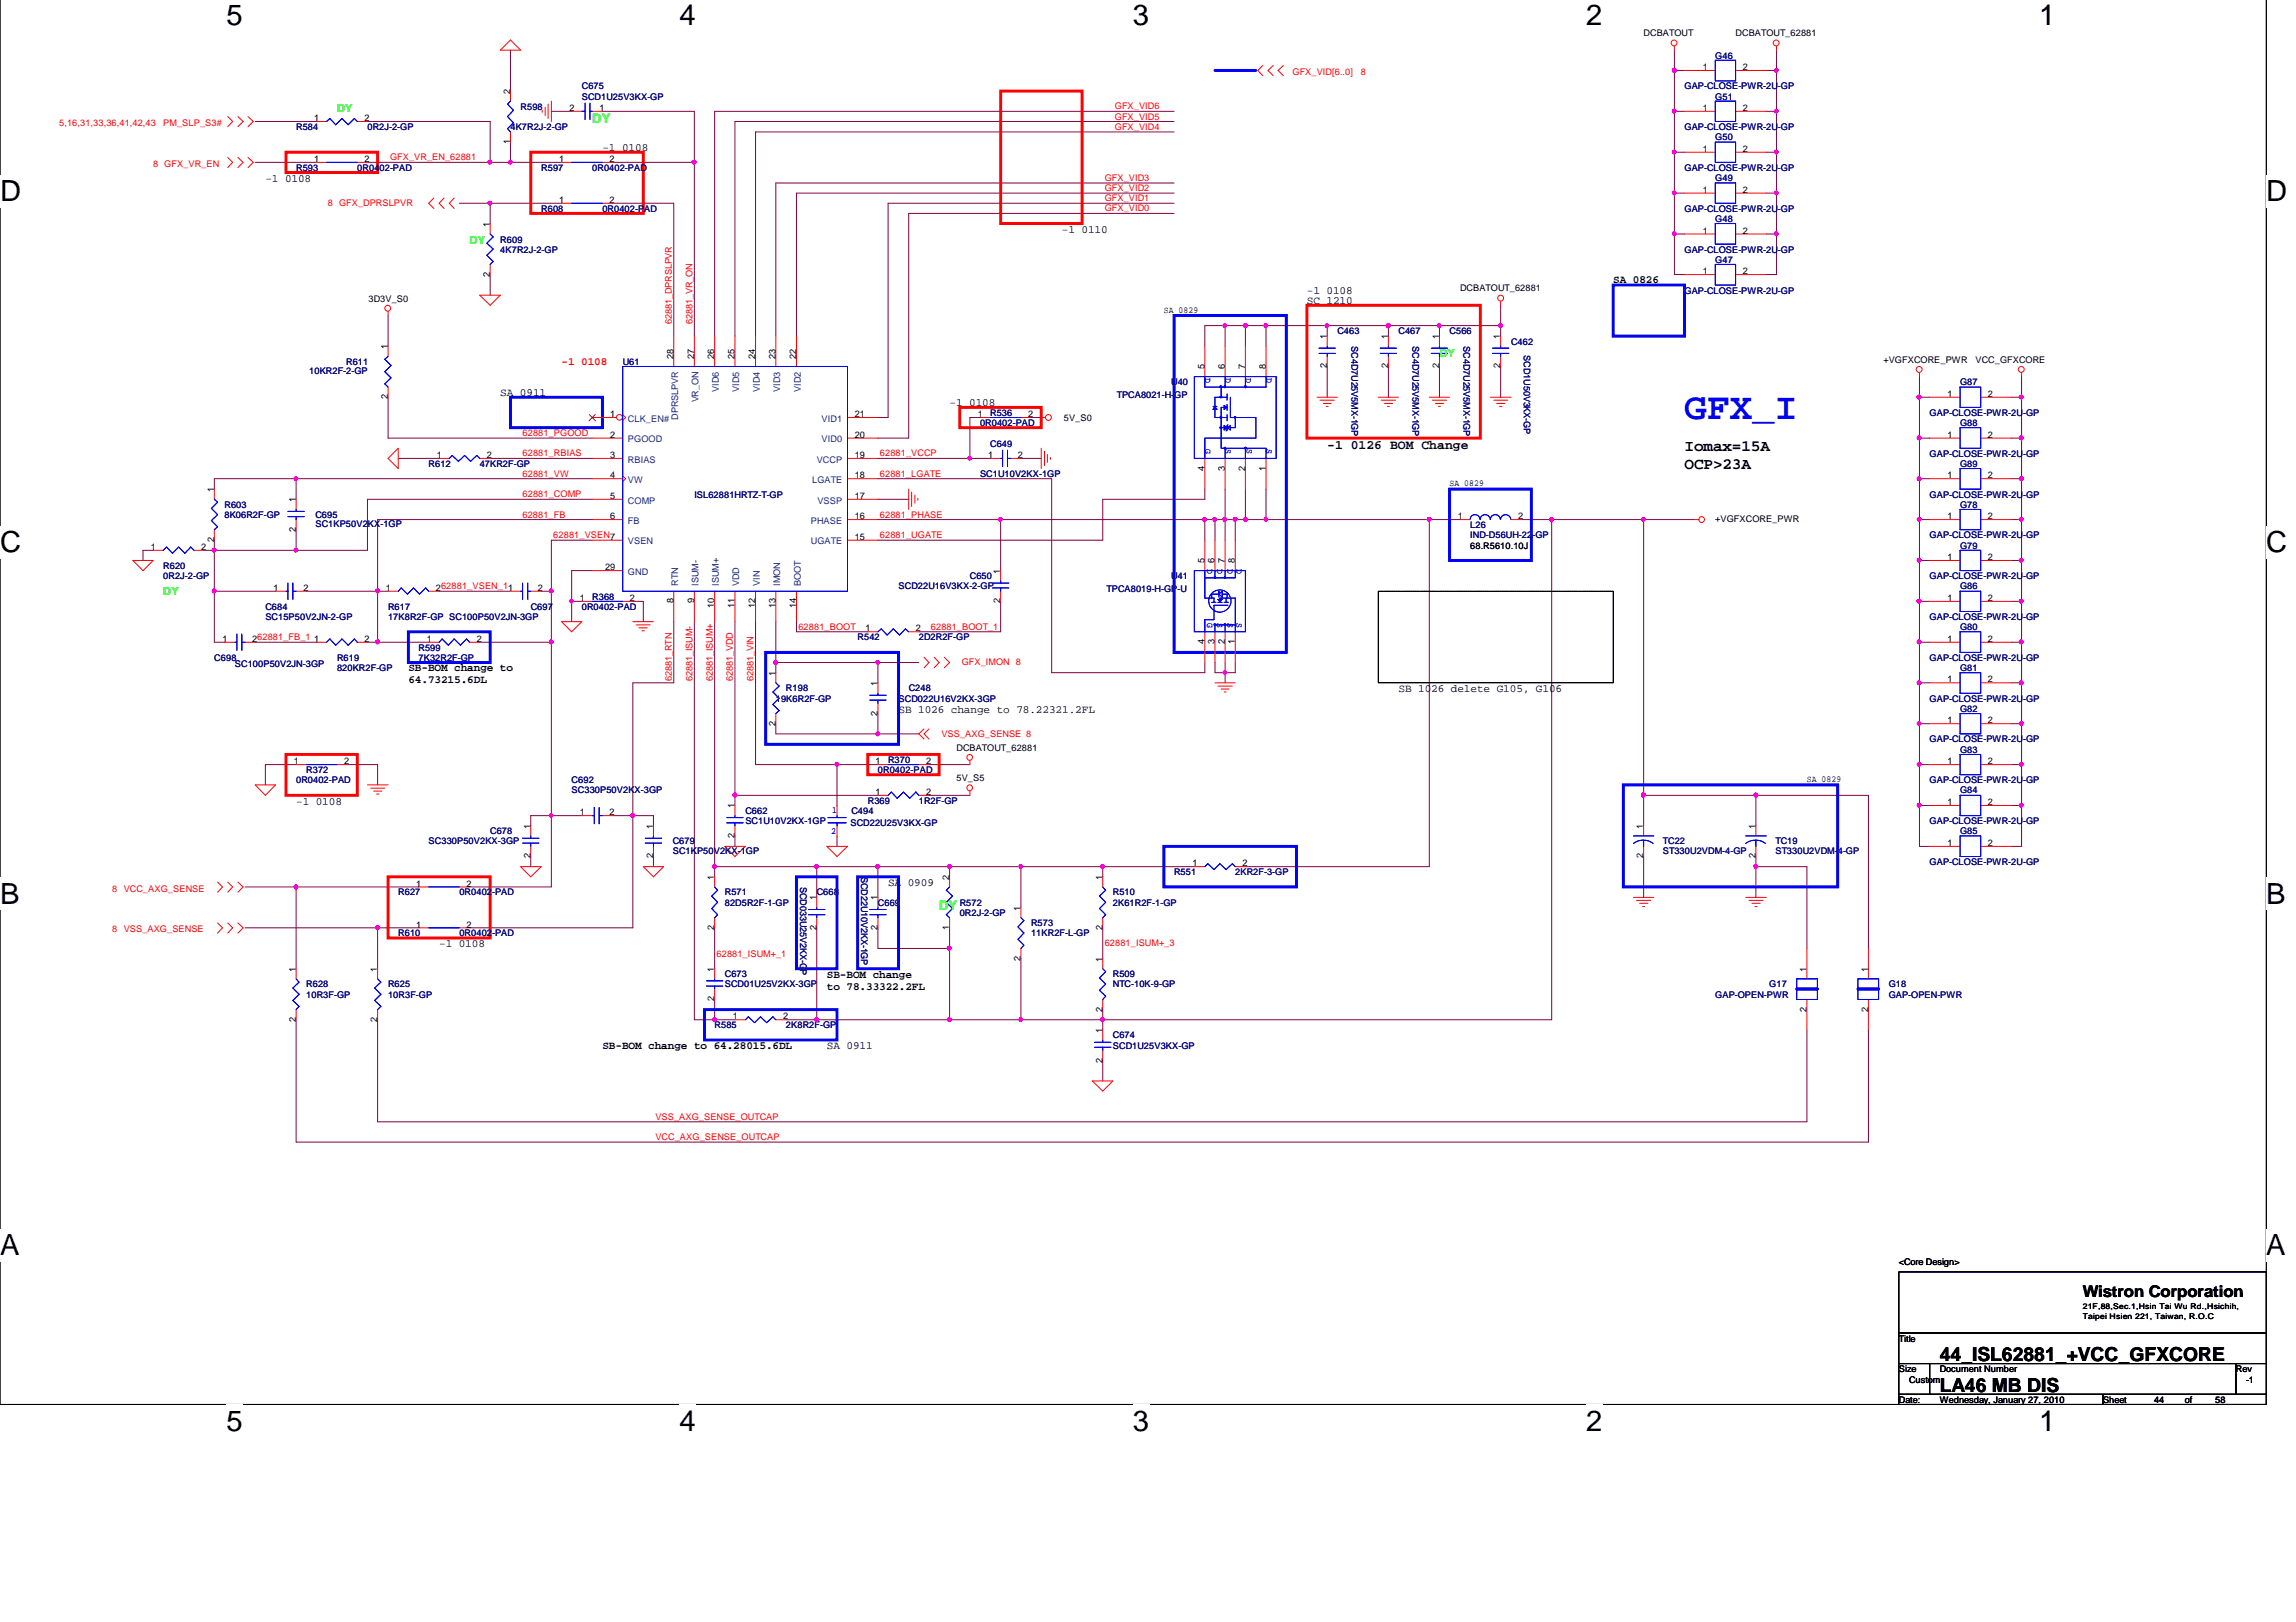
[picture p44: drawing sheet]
<svg xmlns="http://www.w3.org/2000/svg" width="297mm" height="210mm" viewBox="0 0 297 210" stroke-linecap="round" stroke-linejoin="round" font-family="sans-serif">
<defs><g id="words">
<text font-size="4.9" fill="#00f" x="217.9" y="54.2">GFX_I</text>
<g font-size="3.8">
<text x="29.3" y="3.3">5</text>
<text x="87.9" y="3.3">4</text>
<text x="146.6" y="3.3">3</text>
<text x="205.2" y="3.3">2</text>
<text x="263.8" y="3.3">1</text>
<text x="0" y="26">D</text>
<text x="293.2" y="26">D</text>
<text x="0" y="71.5">C</text>
<text x="293.2" y="71.5">C</text>
<text x="0" y="116.9">B</text>
<text x="293.2" y="116.9">B</text>
<text x="0" y="162.4">A</text>
<text x="293.2" y="162.4">A</text>
<text x="29.3" y="185.1">5</text>
<text x="87.9" y="185.1">4</text>
<text x="146.6" y="185.1">3</text>
<text x="205.2" y="185.1">2</text>
<text x="263.8" y="185.1">1</text>
</g>
<g font-size="2.5">
<text x="251" y="176.2">44_ISL62881_+VCC_GFXCORE</text>
<text x="251" y="180.1">LA46 MB DIS</text>
</g>
<g font-size="2.1">
<text x="217.9" y="58.4">Iomax=15A</text>
<text x="217.9" y="60.7">OCP&gt;23A</text>
<text x="269.5" y="167.8">Wistron Corporation</text>
</g>
<g font-size="1.7" fill="#0f0">
<text x="76.6" y="16">DY</text>
<text x="121.5" y="117.7">DY</text>
</g>
<text font-size="1.7" x="171.7" y="58.1">-1 0126 BOM Change</text>
<g font-size="1.4" fill="#0f0">
<text x="43.6" y="14.4">DY</text>
<text x="60.7" y="31.6">DY</text>
<text x="186.2" y="46.2">DY</text>
<text x="21.1" y="77.1">DY</text>
</g>
<g font-size="1.4">
<text x="34.3" y="23.5">-1 0108</text>
<text x="77.9" y="19.6">-1 0108</text>
<text x="137.4" y="30.1">-1 0110</text>
<text x="169.1" y="39.4">SC 1210</text>
<text x="169.1" y="38.1">-1 0108</text>
<text x="208.7" y="36.7">SA 0826</text>
<text x="64.7" y="51.3">SA 0911</text>
<text x="122.9" y="52.6">-1 0108</text>
<text x="52.8" y="86.9">SB-BOM change to</text>
<text x="52.8" y="88.4">64.73215.6DL</text>
<text x="180.9" y="89.5">SB 1026 delete G105, G106</text>
<text x="116.2" y="92.2">SB 1026 change to 78.22321.2FL</text>
<text x="38.3" y="104.1">-1 0108</text>
<text x="114.9" y="114.7">SA 0909</text>
<text x="56.8" y="122.6">-1 0108</text>
<text x="107" y="126.5">SB-BOM change</text>
<text x="107" y="128.1">to 78.33322.2FL</text>
<text x="77.9" y="135.7">SB-BOM change to 64.28015.6DL</text>
<text x="107" y="135.8">SA 0911</text>
</g>
<text font-size="1.4" fill="#f00" x="72.6" y="47.3">-1 0108</text>
<g font-size="1.2">
<text x="212.6" y="4.7">DCBATOUT</text>
<text x="224.5" y="4.7">DCBATOUT_62881</text>
<text x="220.3" y="9.1">1</text>
<text x="225.5" y="9.1">2</text>
<text x="40.6" y="15.7">1</text>
<text x="47.2" y="15.7">2</text>
<text x="66" y="12.2" transform="rotate(-90 66 12.2)">2</text>
<text x="73.7" y="14.4">2</text>
<text x="77.6" y="14.4">1</text>
<text x="220.3" y="14.4">1</text>
<text x="225.5" y="14.4">2</text>
<text x="40.6" y="21">1</text>
<text x="47.2" y="21">2</text>
<text x="66" y="18.6" transform="rotate(-90 66 18.6)">1</text>
<text x="72.3" y="21">1</text>
<text x="78.9" y="21">2</text>
<text x="220.3" y="19.7">1</text>
<text x="225.5" y="19.7">2</text>
<text x="63.4" y="29.4" transform="rotate(-90 63.4 29.4)">1</text>
<text x="72.3" y="26.3">1</text>
<text x="78.9" y="26.3">2</text>
<text x="220.3" y="24.9">1</text>
<text x="225.5" y="24.9">2</text>
<text x="63.4" y="35.8" transform="rotate(-90 63.4 35.8)">2</text>
<text x="220.3" y="35.5">1</text>
<text x="220.3" y="30.2">1</text>
<text x="225.5" y="35.5">2</text>
<text x="225.5" y="30.2">2</text>
<text x="47.7" y="39">3D3V_S0</text>
<text x="150.6" y="40.5">SA 0829</text>
<text x="188.9" y="37.7">DCBATOUT_62881</text>
<text x="50.2" y="45.2" transform="rotate(-90 50.2 45.2)">1</text>
<text x="87.1" y="46.5" transform="rotate(-90 87.1 46.5)">28</text>
<text x="89.8" y="46.5" transform="rotate(-90 89.8 46.5)">27</text>
<text x="92.4" y="46.5" transform="rotate(-90 92.4 46.5)">26</text>
<text x="95" y="46.5" transform="rotate(-90 95 46.5)">25</text>
<text x="97.7" y="46.5" transform="rotate(-90 97.7 46.5)">24</text>
<text x="100.3" y="46.5" transform="rotate(-90 100.3 46.5)">23</text>
<text x="103" y="46.5" transform="rotate(-90 103 46.5)">22</text>
<text x="155.8" y="47.8" transform="rotate(-90 155.8 47.8)">5</text>
<text x="158.5" y="47.8" transform="rotate(-90 158.5 47.8)">6</text>
<text x="161.1" y="47.8" transform="rotate(-90 161.1 47.8)">7</text>
<text x="163.7" y="47.8" transform="rotate(-90 163.7 47.8)">8</text>
<text x="171.7" y="47.7" transform="rotate(-90 171.7 47.7)">2</text>
<text x="171.7" y="43.9" transform="rotate(-90 171.7 43.9)">1</text>
<text x="179.6" y="47.7" transform="rotate(-90 179.6 47.7)">2</text>
<text x="179.6" y="43.9" transform="rotate(-90 179.6 43.9)">1</text>
<text x="186.2" y="47.7" transform="rotate(-90 186.2 47.7)">2</text>
<text x="186.2" y="43.9" transform="rotate(-90 186.2 43.9)">1</text>
<text x="194.1" y="47.7" transform="rotate(-90 194.1 47.7)">2</text>
<text x="194.1" y="43.9" transform="rotate(-90 194.1 43.9)">1</text>
<text x="243.7" y="47">+VGFXCORE_PWR</text>
<text x="255.6" y="47">VCC_GFXCORE</text>
<text x="50.2" y="51.7" transform="rotate(-90 50.2 51.7)">2</text>
<text x="79" y="54">1</text>
<text x="110.6" y="54">21</text>
<text x="126.5" y="54">1</text>
<text x="133" y="54">2</text>
<text x="252" y="51.4">1</text>
<text x="257.2" y="51.4">2</text>
<text x="56.5" y="59.3">1</text>
<text x="63" y="59.3">2</text>
<text x="79" y="56.7">2</text>
<text x="79" y="59.3">3</text>
<text x="110.6" y="59.3">19</text>
<text x="110.6" y="56.7">20</text>
<text x="127.8" y="59.3">1</text>
<text x="131.7" y="59.3">2</text>
<text x="137.6" y="54.5">5V_S0</text>
<text x="252" y="56.7">1</text>
<text x="257.2" y="56.7">2</text>
<text x="27.7" y="63.7" transform="rotate(-90 27.7 63.7)">1</text>
<text x="38.3" y="65" transform="rotate(-90 38.3 65)">1</text>
<text x="79" y="61.9">4</text>
<text x="79" y="64.6">5</text>
<text x="110.6" y="64.6">17</text>
<text x="110.6" y="61.9">18</text>
<text x="155.8" y="60.9" transform="rotate(-90 155.8 60.9)">4</text>
<text x="158.5" y="60.9" transform="rotate(-90 158.5 60.9)">3</text>
<text x="161.1" y="60.9" transform="rotate(-90 161.1 60.9)">2</text>
<text x="163.7" y="60.9" transform="rotate(-90 163.7 60.9)">1</text>
<text x="187.5" y="62.9">SA 0829</text>
<text x="252" y="61.9">1</text>
<text x="257.2" y="61.9">2</text>
<text x="19.5" y="71.2">1</text>
<text x="26" y="71.2">2</text>
<text x="27.7" y="70.1" transform="rotate(-90 27.7 70.1)">2</text>
<text x="38.3" y="68.8" transform="rotate(-90 38.3 68.8)">2</text>
<text x="79" y="67.2">6</text>
<text x="110.6" y="69.9">15</text>
<text x="110.6" y="67.2">16</text>
<text x="188.6" y="67.2">1</text>
<text x="190.2" y="71">68.R5610.10J</text>
<text x="196.4" y="67.2">2</text>
<text x="221.9" y="67.5">+VGFXCORE_PWR</text>
<text x="252" y="67.2">1</text>
<text x="257.2" y="67.2">2</text>
<text x="35.4" y="76.5">1</text>
<text x="39.2" y="76.5">2</text>
<text x="49.9" y="76.5">1</text>
<text x="56.4" y="76.5">262881_VSEN_11</text>
<text x="69.6" y="76.5">2</text>
<text x="75" y="77.8">1</text>
<text x="78.3" y="73.8">29</text>
<text x="81.5" y="77.8">2</text>
<text x="129.4" y="74.2" transform="rotate(-90 129.4 74.2)">1</text>
<text x="155.8" y="72.9" transform="rotate(-90 155.8 72.9)">5</text>
<text x="157.1" y="72.9" transform="rotate(-90 157.1 72.9)">6</text>
<text x="158.5" y="72.9" transform="rotate(-90 158.5 72.9)">7</text>
<text x="159.8" y="72.9" transform="rotate(-90 159.8 72.9)">8</text>
<text x="252" y="72.5">1</text>
<text x="252" y="77.8">1</text>
<text x="257.2" y="72.5">2</text>
<text x="257.2" y="77.8">2</text>
<text x="28.8" y="83.1">1</text>
<text x="32.6" y="83.1">262881_FB_1</text>
<text x="40.6" y="83.1">1</text>
<text x="47.2" y="83.1">2</text>
<text x="55.2" y="83.1">1</text>
<text x="61.7" y="83.1">2</text>
<text x="87.1" y="78.1" transform="rotate(-90 87.1 78.1)">8</text>
<text x="89.8" y="78.1" transform="rotate(-90 89.8 78.1)">9</text>
<text x="92.4" y="78.7" transform="rotate(-90 92.4 78.7)">10</text>
<text x="95" y="78.7" transform="rotate(-90 95 78.7)">11</text>
<text x="97.7" y="78.7" transform="rotate(-90 97.7 78.7)">12</text>
<text x="100.3" y="78.7" transform="rotate(-90 100.3 78.7)">13</text>
<text x="103" y="78.7" transform="rotate(-90 103 78.7)">14</text>
<text x="112" y="81.7">1</text>
<text x="118.5" y="81.7">2</text>
<text x="129.4" y="78.1" transform="rotate(-90 129.4 78.1)">2</text>
<text x="155.8" y="83.3" transform="rotate(-90 155.8 83.3)">4</text>
<text x="157.1" y="83.3" transform="rotate(-90 157.1 83.3)">3</text>
<text x="158.5" y="83.3" transform="rotate(-90 158.5 83.3)">2</text>
<text x="159.8" y="83.3" transform="rotate(-90 159.8 83.3)">1</text>
<text x="252" y="83.1">1</text>
<text x="257.2" y="83.1">2</text>
<text x="100.3" y="87.4" transform="rotate(-90 100.3 87.4)">1</text>
<text x="113.5" y="88.8" transform="rotate(-90 113.5 88.8)">1</text>
<text x="252" y="88.3">1</text>
<text x="257.2" y="88.3">2</text>
<text x="100.3" y="93.9" transform="rotate(-90 100.3 93.9)">2</text>
<text x="113.5" y="92.6" transform="rotate(-90 113.5 92.6)">2</text>
<text x="252" y="93.6">1</text>
<text x="257.2" y="93.6">2</text>
<text x="38" y="98.9">1</text>
<text x="44.5" y="98.9">2</text>
<text x="113.3" y="98.9">1</text>
<text x="119.8" y="98.9">2</text>
<text x="123.7" y="97.1">DCBATOUT_62881</text>
<text x="123.7" y="101.1">5V_S5</text>
<text x="233.8" y="101.2">SA 0829</text>
<text x="252" y="98.9">1</text>
<text x="257.2" y="98.9">2</text>
<text x="68.6" y="107.2" transform="rotate(-90 68.6 107.2)">1</text>
<text x="75" y="105.5">1</text>
<text x="78.9" y="105.5">2</text>
<text x="84.5" y="107.2" transform="rotate(-90 84.5 107.2)">1</text>
<text x="95" y="104.6" transform="rotate(-90 95 104.6)">1</text>
<text x="113.3" y="102.9">1</text>
<text x="119.8" y="102.9">2</text>
<text x="212.6" y="107.2" transform="rotate(-90 212.6 107.2)">1</text>
<text x="227.1" y="107.2" transform="rotate(-90 227.1 107.2)">1</text>
<text x="252" y="104.2">1</text>
<text x="257.2" y="104.2">2</text>
<text x="68.6" y="111.1" transform="rotate(-90 68.6 111.1)">2</text>
<text x="84.5" y="111.1" transform="rotate(-90 84.5 111.1)">2</text>
<text x="92.4" y="113.8" transform="rotate(-90 92.4 113.8)">1</text>
<text x="95" y="108.4" transform="rotate(-90 95 108.4)">2</text>
<text x="122.8" y="113.8" transform="rotate(-90 122.8 113.8)">2</text>
<text x="142.6" y="113.8" transform="rotate(-90 142.6 113.8)">1</text>
<text x="154.3" y="112.1">1</text>
<text x="160.7" y="112.1">2</text>
<text x="212.6" y="111.1" transform="rotate(-90 212.6 111.1)">2</text>
<text x="227.1" y="111.1" transform="rotate(-90 227.1 111.1)">2</text>
<text x="252" y="109.5">1</text>
<text x="257.2" y="109.5">2</text>
<text x="53.8" y="114.7">1</text>
<text x="60.4" y="114.7">2</text>
<text x="105.6" y="116.5" transform="rotate(-90 105.6 116.5)">1</text>
<text x="113.5" y="116.5" transform="rotate(-90 113.5 116.5)">1</text>
<text x="132" y="117.8" transform="rotate(-90 132 117.8)">1</text>
<text x="38.3" y="125.7" transform="rotate(-90 38.3 125.7)">1</text>
<text x="48.8" y="125.7" transform="rotate(-90 48.8 125.7)">1</text>
<text x="53.8" y="120">1</text>
<text x="60.4" y="120">2</text>
<text x="92.4" y="125.7" transform="rotate(-90 92.4 125.7)">1</text>
<text x="92.4" y="120.3" transform="rotate(-90 92.4 120.3)">2</text>
<text x="105.6" y="120.3" transform="rotate(-90 105.6 120.3)">2</text>
<text x="113.5" y="120.3" transform="rotate(-90 113.5 120.3)">2</text>
<text x="122.8" y="120.3" transform="rotate(-90 122.8 120.3)">1</text>
<text x="132" y="124.3" transform="rotate(-90 132 124.3)">2</text>
<text x="142.6" y="124.4" transform="rotate(-90 142.6 124.4)">1</text>
<text x="142.6" y="120.3" transform="rotate(-90 142.6 120.3)">2</text>
<text x="233.7" y="125.7" transform="rotate(-90 233.7 125.7)">1</text>
<text x="241.7" y="125.7" transform="rotate(-90 241.7 125.7)">1</text>
<text x="92.4" y="129.6" transform="rotate(-90 92.4 129.6)">2</text>
<text x="94.8" y="131.9">1</text>
<text x="101.3" y="131.9">2</text>
<text x="142.6" y="130.9" transform="rotate(-90 142.6 130.9)">2</text>
<text x="233.7" y="130.9" transform="rotate(-90 233.7 130.9)">2</text>
<text x="241.7" y="130.9" transform="rotate(-90 241.7 130.9)">2</text>
<text x="38.3" y="132.2" transform="rotate(-90 38.3 132.2)">2</text>
<text x="48.8" y="132.2" transform="rotate(-90 48.8 132.2)">2</text>
<text x="142.6" y="137.5" transform="rotate(-90 142.6 137.5)">2</text>
<text x="142.6" y="133.7" transform="rotate(-90 142.6 133.7)">1</text>
<text x="245.7" y="163.7">&lt;Core Design&gt;</text>
<text x="245.7" y="173.6">Title</text>
<text x="245.7" y="177.6">Size</text>
<text x="247" y="178.9">Custom</text>
<text x="251" y="177.6">Document Number</text>
<text x="289.3" y="177.6">Rev</text>
<text x="290.6" y="178.9">-1</text>
<text x="245.7" y="181.5">Date:</text>
<text x="251" y="181.5">Wednesday, January 27, 2010</text>
<text x="272.1" y="181.5">Sheet</text>
<text x="278.7" y="181.5">44</text>
<text x="282.7" y="181.5">of</text>
<text x="286.6" y="181.5">58</text>
</g>
<g font-size="1.2" fill="#000080">
<text x="75.3" y="11.6">C675</text>
<text x="217.9" y="11.6">GAP-CLOSE-PWR-2U-GP</text>
<text x="221.9" y="7.6">G46</text>
<text x="38.3" y="16.8">R584</text>
<text x="47.5" y="16.8">0R2J-2-GP</text>
<text x="66" y="16.8">4K7R2J-2-GP</text>
<text x="67.4" y="14.2">R598</text>
<text x="75.3" y="12.9">SCD1U25V3KX-GP</text>
<text x="217.9" y="16.8">GAP-CLOSE-PWR-2U-GP</text>
<text x="221.9" y="12.9">G51</text>
<text x="38.3" y="22.1">R593</text>
<text x="46.2" y="22.1">0R0402-PAD</text>
<text x="70" y="22.1">R597</text>
<text x="76.6" y="22.1">0R0402-PAD</text>
<text x="217.9" y="22.1">GAP-CLOSE-PWR-2U-GP</text>
<text x="221.9" y="18.2">G50</text>
<text x="221.9" y="23.4">G49</text>
<text x="70" y="27.4">R608</text>
<text x="77.9" y="27.4">0R0402-PAD</text>
<text x="217.9" y="27.4">GAP-CLOSE-PWR-2U-GP</text>
<text x="221.9" y="28.7">G48</text>
<text x="64.7" y="31.4">R609</text>
<text x="64.7" y="32.7">4K7R2J-2-GP</text>
<text x="217.9" y="32.7">GAP-CLOSE-PWR-2U-GP</text>
<text x="221.9" y="34">G47</text>
<text x="217.9" y="38">GAP-CLOSE-PWR-2U-GP</text>
<text x="44.8" y="47.2">R611</text>
<text x="80.6" y="47.2">U61</text>
<text x="173" y="43.2">C463</text>
<text x="174.8" y="44.8" transform="rotate(90 174.8 44.8)">SC4D7U25V5MX-1GP</text>
<text x="180.9" y="43.2">C467</text>
<text x="182.8" y="44.8" transform="rotate(90 182.8 44.8)">SC4D7U25V5MX-1GP</text>
<text x="187.5" y="43.2">C566</text>
<text x="189.4" y="44.8" transform="rotate(90 189.4 44.8)">SC4D7U25V5MX-1GP</text>
<text x="195.5" y="44.6">C462</text>
<text x="197.1" y="46" transform="rotate(90 197.1 46)">SCD1U50V3KX-GP</text>
<text x="40" y="48.4">10KR2F-2-GP</text>
<text x="128.1" y="53.8">R536</text>
<text x="144.5" y="51.4">TPCA8021-H-</text>
<text x="151.5" y="49.8">U40</text>
<text x="151.9" y="51.4">GP</text>
<text x="249.6" y="53.8">GAP-CLOSE-PWR-2U-GP</text>
<text x="253.6" y="49.8">G87</text>
<text x="126.8" y="55.1">0R0402-PAD</text>
<text x="128.1" y="57.8">C649</text>
<text x="249.6" y="59.1">GAP-CLOSE-PWR-2U-GP</text>
<text x="253.6" y="55.1">G88</text>
<text x="29" y="65.7">R603</text>
<text x="55.5" y="60.4">R612</text>
<text x="62.1" y="60.4">47KR2F-GP</text>
<text x="89.8" y="64.4">ISL62881HRTZ-T-GP</text>
<text x="126.8" y="61.7">SC1U10V2KX-1GP</text>
<text x="249.6" y="64.4">GAP-CLOSE-PWR-2U-GP</text>
<text x="253.6" y="60.4">G89</text>
<text x="253.6" y="65.7">G78</text>
<text x="29" y="67">8K06R2F-GP</text>
<text x="40.8" y="67">C695</text>
<text x="40.8" y="68.2">SC1KP50V2KX</text>
<text x="49.2" y="68.2">-1GP</text>
<text x="190.2" y="68.3">L26</text>
<text x="190.2" y="69.7">IND-D56UH-22</text>
<text x="198.3" y="69.7">-GP</text>
<text x="249.6" y="69.7">GAP-CLOSE-PWR-2U-GP</text>
<text x="253.6" y="71">G79</text>
<text x="21.1" y="73.6">R620</text>
<text x="21.1" y="74.9">0R2J-2-GP</text>
<text x="76.6" y="77.6">R368</text>
<text x="116.2" y="76.3">SCD22U16V3KX-2-GP</text>
<text x="125.5" y="74.9">C650</text>
<text x="143.2" y="76.6">TPCA8019-H-GP-U</text>
<text x="151.5" y="74.9">U41</text>
<text x="249.6" y="74.9">GAP-CLOSE-PWR-2U-GP</text>
<text x="253.6" y="76.3">G86</text>
<text x="34.3" y="78.9">C684</text>
<text x="34.3" y="80.2">SC15P50V2JN-2-GP</text>
<text x="50.2" y="78.9">R617</text>
<text x="50.2" y="80.2">17K8R2F-GP SC100P50V2JN-3GP</text>
<text x="68.7" y="78.9">C697</text>
<text x="75.3" y="78.9">0R0402-PAD</text>
<text x="111" y="82.9">R542</text>
<text x="118.9" y="82.9">2D2R2F-GP</text>
<text x="249.6" y="80.2">GAP-CLOSE-PWR-2U-GP</text>
<text x="253.6" y="81.5">G80</text>
<text x="27.7" y="85.5">C698</text>
<text x="30.4" y="86.3">SC100P50V2JN-3GP</text>
<text x="43.6" y="85.5">R619</text>
<text x="43.6" y="86.8">820KR2F-GP</text>
<text x="54.1" y="84.2">R599</text>
<text x="54.1" y="85.5">7K32R2F-GP</text>
<text x="101.7" y="89.5">R198</text>
<text x="117.6" y="89.5">C248</text>
<text x="249.6" y="85.5">GAP-CLOSE-PWR-2U-GP</text>
<text x="253.6" y="86.8">G81</text>
<text x="100.4" y="90.8">19K6R2F-GP</text>
<text x="116.2" y="90.8">SCD022U16V2KX-3GP</text>
<text x="249.6" y="90.8">GAP-CLOSE-PWR-2U-GP</text>
<text x="253.6" y="92.1">G82</text>
<text x="38.3" y="101.4">0R0402-PAD</text>
<text x="39.6" y="100">R372</text>
<text x="74" y="101.4">C692</text>
<text x="113.6" y="100">0R0402-PAD</text>
<text x="114.9" y="98.7">R370</text>
<text x="249.6" y="101.4">GAP-CLOSE-PWR-2U-GP</text>
<text x="249.6" y="96.1">GAP-CLOSE-PWR-2U-GP</text>
<text x="253.6" y="97.4">G83</text>
<text x="63.4" y="108">C678</text>
<text x="74" y="102.7">SC330P50V2KX-3GP</text>
<text x="96.4" y="105.3">C662</text>
<text x="96.4" y="106.7">SC1U10V2KX-1GP</text>
<text x="110" y="106.9">SCD22U25V3KX-GP</text>
<text x="110.2" y="105.3">C494</text>
<text x="112.3" y="104">R369</text>
<text x="118.9" y="104">1R2F-GP</text>
<text x="249.6" y="106.7">GAP-CLOSE-PWR-2U-GP</text>
<text x="253.6" y="108">G85</text>
<text x="253.6" y="102.7">G84</text>
<text x="55.5" y="109.3">SC330P50V2KX-3GP</text>
<text x="87" y="109.3">C679</text>
<text x="87" y="110.5">SC1KP50V2KX-1GP</text>
<text x="111.4" y="113.5" transform="rotate(90 111.4 113.5)">SCD22U10V2KX-1GP</text>
<text x="151.9" y="113.3">R551</text>
<text x="159.8" y="113.3">2KR2F-3-GP</text>
<text x="215.1" y="109.3">TC22</text>
<text x="215.1" y="110.5">ST330U2VDM-4-GP</text>
<text x="229.7" y="109.3">TC19</text>
<text x="229.7" y="110.5">ST330U2VDM-</text>
<text x="237.8" y="110.5">4-GP</text>
<text x="249.6" y="111.9">GAP-CLOSE-PWR-2U-GP</text>
<text x="51.5" y="115.9">R627</text>
<text x="59.4" y="115.9">0R0402</text>
<text x="63.7" y="115.9">-PAD</text>
<text x="93.8" y="115.9">R571</text>
<text x="93.8" y="117.2">82D5R2F-1-GP</text>
<text x="103.5" y="114.8" transform="rotate(90 103.5 114.8)">SCD033U25V2KX-GP</text>
<text x="105.7" y="115.9">C668</text>
<text x="113.6" y="117.2">C669</text>
<text x="124.2" y="117.2">R572</text>
<text x="124.2" y="118.5">0R2J-2-GP</text>
<text x="133.4" y="119.9">R573</text>
<text x="144" y="115.9">R510</text>
<text x="144" y="117.2">2K61R2F-1-GP</text>
<text x="51.5" y="121.2">R610</text>
<text x="59.4" y="121.2">0R0402</text>
<text x="63.7" y="121.2">-PAD</text>
<text x="133.4" y="121.2">11KR2F-L-GP</text>
<text x="39.6" y="127.8">R628</text>
<text x="39.6" y="129.1">10R3F-GP</text>
<text x="50.2" y="127.8">R625</text>
<text x="50.2" y="129.1">10R3F-GP</text>
<text x="93.8" y="126.5">C673</text>
<text x="93.8" y="127.8">SCD01U25V2KX-3GP</text>
<text x="144" y="126.5">R509</text>
<text x="144" y="127.8">NTC-10K-9-GP</text>
<text x="221.9" y="129.1">GAP-OPEN-PWR</text>
<text x="228.9" y="127.8">G17</text>
<text x="244.3" y="127.8">G18</text>
<text x="244.3" y="129.1">GAP-OPEN-PWR</text>
<text x="92.5" y="133.1">R585</text>
<text x="101.7" y="133.1">2K8R2F-GP</text>
<text x="144" y="134.4">C674</text>
<text x="144" y="135.7">SCD1U25V3KX-GP</text>
</g>
<g font-size="1.2" fill="#f00">
<text x="167.2" y="9.7">GFX_VID[6..0]</text>
<text x="176.1" y="9.7">8</text>
<text x="7.7" y="16.3">5,16,31,33,36,41,42,43</text>
<text x="21.1" y="16.3">PM_SLP_S3#</text>
<text x="144.2" y="15.5">GFX_VID5</text>
<text x="144.2" y="16.8">GFX_VID4</text>
<text x="144.2" y="14.2">GFX_VID6</text>
<text x="19.8" y="21.6">8 GFX_VR_EN</text>
<text x="50.5" y="20.8">GFX_VR_EN_62881</text>
<text x="142.9" y="23.4">GFX_VID3</text>
<text x="42.4" y="26.6">8 GFX_DPRSLPVR</text>
<text x="142.9" y="27.4">GFX_VID0</text>
<text x="142.9" y="24.7">GFX_VID2</text>
<text x="142.9" y="26">GFX_VID1</text>
<text x="86.9" y="41.9" transform="rotate(-90 86.9 41.9)">62881_DPRSLPVR</text>
<text x="89.6" y="41.9" transform="rotate(-90 89.6 41.9)">62881_VR_ON</text>
<text x="67.6" y="59.1">62881_RBIAS</text>
<text x="67.6" y="56.4">62881_PGOOD</text>
<text x="113.8" y="59.1">62881_VCCP</text>
<text x="67.6" y="61.7">62881_VW</text>
<text x="67.6" y="64.4">62881_COMP</text>
<text x="113.8" y="61.7">62881_LGATE</text>
<text x="67.6" y="67">62881_FB</text>
<text x="71.6" y="69.7">62881_VSEN7</text>
<text x="113.8" y="69.7">62881_UGATE</text>
<text x="113.8" y="67">62881_PHASE</text>
<text x="103.3" y="81.5">62881_BOOT</text>
<text x="120.4" y="81.5">62881_BOOT_1</text>
<text x="86.9" y="88.1" transform="rotate(-90 86.9 88.1)">62881_RTN</text>
<text x="89.6" y="88.1" transform="rotate(-90 89.6 88.1)">62881_ISUM-</text>
<text x="92.2" y="88.1" transform="rotate(-90 92.2 88.1)">62881_ISUM+</text>
<text x="94.8" y="88.1" transform="rotate(-90 94.8 88.1)">62881_VDD</text>
<text x="97.5" y="88.1" transform="rotate(-90 97.5 88.1)">62881_VIN</text>
<text x="124.4" y="86">GFX_IMON 8</text>
<text x="121.8" y="95.4">VSS_AXG_SENSE 8</text>
<text x="14.5" y="115.4">8 VCC_AXG_SENSE</text>
<text x="14.5" y="120.7">8 VSS_AXG_SENSE</text>
<text x="92.7" y="123.8">62881_ISUM+_1</text>
<text x="142.9" y="122.5">62881_ISUM+_3</text>
<text x="84.8" y="144.9">VSS_AXG_SENSE_OUTCAP</text>
<text x="84.8" y="147.5">VCC_AXG_SENSE_OUTCAP</text>
</g>
<g font-size="1.2" fill="#004080">
<text x="90.4" y="52.1" transform="rotate(-90 90.4 52.1)">VR_ON</text>
<text x="93" y="50.7" transform="rotate(-90 93 50.7)">VID6</text>
<text x="95.6" y="50.7" transform="rotate(-90 95.6 50.7)">VID5</text>
<text x="98.3" y="50.7" transform="rotate(-90 98.3 50.7)">VID4</text>
<text x="100.9" y="50.7" transform="rotate(-90 100.9 50.7)">VID3</text>
<text x="103.6" y="50.7" transform="rotate(-90 103.6 50.7)">VID2</text>
<text x="81.2" y="54.6">CLK_EN#</text>
<text x="81.2" y="57.2">PGOOD</text>
<text x="81.2" y="59.9">RBIAS</text>
<text x="87.7" y="54.3" transform="rotate(-90 87.7 54.3)">DPRSLPVR</text>
<text x="105.7" y="59.9">VCCP</text>
<text x="106.3" y="57.2">VID0</text>
<text x="106.3" y="54.6">VID1</text>
<text x="81.2" y="62.5">VW</text>
<text x="81.2" y="65.2">COMP</text>
<text x="105.1" y="62.5">LGATE</text>
<text x="105.7" y="65.2">VSSP</text>
<text x="81.2" y="67.8">FB</text>
<text x="81.2" y="70.5">VSEN</text>
<text x="104.9" y="70.5">UGATE</text>
<text x="104.9" y="67.8">PHASE</text>
<text x="81.2" y="74.4">GND</text>
<text x="87.7" y="75.8" transform="rotate(-90 87.7 75.8)">RTN</text>
<text x="90.4" y="75.8" transform="rotate(-90 90.4 75.8)">ISUM-</text>
<text x="93" y="75.8" transform="rotate(-90 93 75.8)">ISUM+</text>
<text x="95.6" y="75.8" transform="rotate(-90 95.6 75.8)">VDD</text>
<text x="98.3" y="75.8" transform="rotate(-90 98.3 75.8)">VIN</text>
<text x="100.9" y="75.8" transform="rotate(-90 100.9 75.8)">IMON</text>
<text x="103.6" y="75.8" transform="rotate(-90 103.6 75.8)">BOOT</text>
</g>
<g font-size="1.2" fill="#00f">
<text x="155.9" y="48.9" transform="rotate(90 155.9 48.9)">D</text>
<text x="158.5" y="48.9" transform="rotate(90 158.5 48.9)">D</text>
<text x="161.2" y="48.9" transform="rotate(90 161.2 48.9)">D</text>
<text x="163.8" y="48.9" transform="rotate(90 163.8 48.9)">D</text>
<text x="155.9" y="58.1" transform="rotate(90 155.9 58.1)">G</text>
<text x="158.5" y="58.1" transform="rotate(90 158.5 58.1)">S</text>
<text x="161.3" y="58.1" transform="rotate(90 161.3 58.1)">S</text>
<text x="163.8" y="58.1" transform="rotate(90 163.8 58.1)">S</text>
<text x="156.2" y="73.6" transform="rotate(90 156.2 73.6)">D</text>
<text x="157.5" y="73.6" transform="rotate(90 157.5 73.6)">D</text>
<text x="158.8" y="73.6" transform="rotate(90 158.8 73.6)">D</text>
<text x="160" y="73.6" transform="rotate(90 160 73.6)">D</text>
<text x="156.2" y="80.6" transform="rotate(90 156.2 80.6)">G</text>
<text x="157.5" y="80.6" transform="rotate(90 157.5 80.6)">S</text>
<text x="158.8" y="80.6" transform="rotate(90 158.8 80.6)">S</text>
<text x="160" y="80.6" transform="rotate(90 160 80.6)">S</text>
<text x="107.5" y="108">2</text>
<text x="107.7" y="105.2">1</text>
</g>
<g font-size="1">
<text x="269.5" y="169.4">21F,88,Sec.1,Hsin Tai Wu Rd.,Hsichih,</text>
<text x="269.5" y="170.7">Taipei Hsien 221, Taiwan, R.O.C</text>
</g>
</g></defs>
<path d="M0 -.1v181.9h293.2v-181.9" fill="none" stroke="#000" stroke-width=".13"/>
<g fill="#fff">
<path d="M29.3 -.1h2.1v4.2h-2.1z"/>
<path d="M29.3 181.8h2.1v4.2h-2.1z"/>
<path d="M87.9 -.1h2.1v4.2h-2.1z"/>
<path d="M87.9 181.8h2.1v4.2h-2.1z"/>
<path d="M146.6 -.1h2.1v4.2h-2.1z"/>
<path d="M146.6 181.8h2.1v4.2h-2.1z"/>
<path d="M205.2 -.1h2.1v4.2h-2.1z"/>
<path d="M205.2 181.8h2.1v4.2h-2.1z"/>
<path d="M263.8 -.1h2.1v4.2h-2.1z"/>
<path d="M263.8 181.8h2.1v4.2h-2.1z"/>
<path d="M0 22.6h2.8v4.3h-2.8z"/>
<path d="M293.2 22.6h2.8v4.3h-2.8z"/>
<path d="M0 68.1h2.8v4.2h-2.8z"/>
<path d="M293.2 68.1h2.8v4.2h-2.8z"/>
<path d="M0 113.6h2.5v4.2h-2.5z"/>
<path d="M293.2 113.6h2.5v4.2h-2.5z"/>
<path d="M0 159h2.5v4.3h-2.5z"/>
<path d="M293.2 159h2.5v4.3h-2.5z"/>
</g>
<g fill="none" stroke="#800040" stroke-width=".13">
<path d="M33 15.7h7.9M47.5 15.7h15.9v5.3M66 6.5v5.3M66 18.4v2.6M71.3 14.4h2.7M77.9 14.4h11.9v29.1M151.9 15.7h-56.8v27.8M151.9 17.1h-54.2v26.4M151.9 14.4h-59.4v29.1M216.6 14.4h1.3M216.6 6.5v29h1.3M216.6 19.7h1.3"/>
<path d="M216.6 9.1h1.3M228.5 14.4h1.3M228.5 19.7h1.3M228.5 9.1h1.3M229.8 6.5v29h-1.3M33 21h7.9M47.5 21h25.1M59.4 26.3h13.2M63.4 26.3v2.6M63.4 35.5v2.7M79.2 26.3h8v17.2M79.2 21h10.6"/>
<path d="M151.9 27.6h-34.3v29.1h-4M151.9 23.7h-51.5v19.8M151.9 26.3h-37v27.7h-1.3M151.9 25h-48.9v18.5M194.1 39.5v4M216.6 25h1.3M216.6 30.3h1.3M228.5 25h1.3M228.5 30.3h1.3M50.2 51.4v5.3h26.4M50.2 40.8v4M51.5 59.3h5.3"/>
<path d="M63.4 59.3h13.2M113.6 59.3h14.5M126.8 54h-1.3v5.3M132.1 59.3h2.6M133.4 54h1.3M158.5 42.1v2.7M161.1 42.1v2.7M163.8 42.1v2.7M171.7 42.1v1.4M171.7 47.4v4M179.6 42.1v1.4M179.6 47.4v4"/>
<path d="M186.2 42.1v1.4M186.2 47.4v4M194.1 47.4v4M194.1 42.1h-38.2v2.7M248.3 56.7h1.3M248.3 48.7v60.8h1.3M248.3 51.4h1.3M260.2 56.7h1.3M260.2 51.4h1.3M261.5 48.7v60.8h-1.3M19.8 71.2h-1.3v1.3M27.7 69.9v13.2h1.3"/>
<path d="M27.7 76.5h7.9M38.3 61.9v2.7M38.3 68.6v2.6M39.6 76.5h10.6M56.8 76.5h9.2M70 76.5h1.3M74 77.8h1.3M76.6 67.2h-27.7v15.9M76.6 69.9h-5.3v44.9h-10.6M76.6 61.9h-48.9v1.4M76.6 64.6h-29.1v6.6h-21.1M76.6 73.8h-2.6v6.6"/>
<path d="M81.9 77.8h1.3v2.6M113.6 67.2h75.3M113.6 61.9h22.5v25.2h19.8v-1.4M113.6 64.6h4M129.5 77.8v4h-10.6M129.5 67.2v6.6M155.9 63.3v1.3h-13.2v5.3h-29.1M155.9 67.2v2.7M157.2 67.2v2.7M158.5 63.3v6.6M159.8 67.2v2.7M161.1 63.3v3.9"/>
<path d="M163.8 63.3v3.9M184.9 67.2v45h-23.8M196.8 67.2h22.4M200.7 67.2v64.8h-99M212.6 67.2v39.7M248.3 67.2h1.3M248.3 61.9h1.3M248.3 77.8h1.3M248.3 72.5h1.3M260.2 67.2h1.3M260.2 61.9h1.3M260.2 77.8h1.3"/>
<path d="M260.2 72.5h1.3M33 83.1h7.9M38.3 98.9h-4v2.7M44.9 98.9h4v2.7M47.5 83.1h8M62.1 83.1h9.2M87.2 80.4v8h-5.3v31.7h-21.2M89.8 80.4v51.6h5.3M92.5 80.4v33.1M95.1 80.4v23.8M97.7 80.4v18.5h15.9M100.4 80.4v6.7"/>
<path d="M100.4 93.7v1.3h18.5M100.4 85.7h18.5M103 80.4v1.4h9.3M108.3 98.9v5.3M113.6 85.7v2.7M113.6 92.3v2.7M120.2 98.9h5.3M157.2 85.7v1.4h2.6v-1.4M158.5 85.7v2.7M248.3 98.9h1.3M248.3 93.7h1.3M248.3 88.4h1.3"/>
<path d="M248.3 83.1h1.3M260.2 98.9h1.3M260.2 93.7h1.3M260.2 88.4h1.3M260.2 83.1h1.3M31.7 114.8h22.4M38.3 114.8v10.6M68.7 110.8v1.4M75.3 105.6h-6.6v1.3M79.2 105.6h5.3v1.3M84.5 110.8v1.4M92.5 112.2h62"/>
<path d="M95.1 102.9h18.5M95.1 108.2v1.3M105.7 112.2v3.9M108.3 108.2v1.3M113.6 112.2v3.9M120.2 102.9h5.3M122.9 112.2v1.3M132.1 112.2v5.2M142.7 112.2v1.3M212.6 102.9h29.1v19.8M212.6 110.8v5.3M227.2 102.9v4"/>
<path d="M227.2 110.8v5.3M227.2 112.2h6.6v10.5M248.3 104.2h1.3M260.2 104.2h1.3M31.7 120.1h22.4M38.3 132v15.8h203.4v-14.5M48.9 132v13.2h184.9v-11.9M48.9 120.1v5.3M92.5 120.1v5.3M92.5 129.3v2.7M105.7 120.1v11.9M113.6 120.1v2.6h9.3"/>
<path d="M122.9 120.1v11.9M132.1 124.1v7.9M142.7 120.1v4M142.7 130.7v2.6M142.7 137.3v2.6"/>
</g>
<g fill="#f0f" stroke="#f0f" stroke-width=".13">
<path d="M212.4 102.7l.2-.1 .2 .1v.4h-.2h-.2z" fill-rule="evenodd"/>
<path d="M212.4 67h.4l.1 .2-.1 .2-.2 .1-.2-.1z" fill-rule="evenodd"/>
<path d="M184.7 67h.3l.1 .2-.1 .2-.1 .1-.2-.1z" fill-rule="evenodd"/>
<path d="M163.6 67h.3l.1 .2-.1 .2-.2 .1-.1-.1z" fill-rule="evenodd"/>
<path d="M105.5 131.8h.3l.1 .1-.1 .2-.2 .1-.1-.1z" fill-rule="evenodd"/>
<path d="M113.4 85.5h.3l.1 .2-.1 .2-.2 .1-.1-.1z" fill-rule="evenodd"/>
<path d="M212.4 102.7l.2-.1 .2 .1v.4h-.2h-.2z" fill-rule="evenodd"/>
<path d="M131.9 131.8h.3l.1 .1-.1 .2-.2 .1-.1-.1z" fill-rule="evenodd"/>
<path d="M158.3 67h.3l.1 .2-.1 .2-.1 .1-.2-.1z" fill-rule="evenodd"/>
<path d="M184.7 67h.3l.1 .2-.1 .2-.1 .1-.2-.1z" fill-rule="evenodd"/>
<path d="M158.3 67h.3l.1 .2-.1 .2-.1 .1-.2-.1z" fill-rule="evenodd"/>
<path d="M157 67h.3l.1 .2-.1 .2-.2 .1-.1-.1z" fill-rule="evenodd"/>
<path d="M159.6 67h.3l.1 .2-.1 .2-.1 .1-.2-.1z" fill-rule="evenodd"/>
<path d="M157 67h.3l.1 .2-.1 .2-.2 .1-.1-.1z" fill-rule="evenodd"/>
<path d="M179.4 41.9h.2l.2 .1v.3l-.2 .1-.2-.1z" fill-rule="evenodd"/>
<path d="M125.3 59.1h.3l.1 .2-.1 .2h-.2h-.1z" fill-rule="evenodd"/>
<path d="M158.3 86.9h.3l.1 .1-.1 .2-.1 .1-.2-.1z" fill-rule="evenodd"/>
<path d="M171.5 41.9h.2l.2 .1-.1 .3-.1 .1-.2-.1z" fill-rule="evenodd"/>
<path d="M163.6 41.9h.1l.3 .1-.1 .3-.2 .1-.1-.1z" fill-rule="evenodd"/>
<path d="M113.4 94.8l.1-.1 .3 .1-.1 .3-.2 .1-.1-.1z" fill-rule="evenodd"/>
<path d="M113.4 112h.3l.1 .1-.1 .2-.2 .1-.1-.1z" fill-rule="evenodd"/>
<path d="M38.1 61.8l.2-.1 .2 .1-.1 .3-.1 .1-.2-.1z" fill-rule="evenodd"/>
<path d="M92.3 112h.3l.1 .1-.1 .2-.2 .1-.1-.1z" fill-rule="evenodd"/>
<path d="M71.1 82.9l.2-.1 .2 .1v.3l-.2 .1-.2-.1z" fill-rule="evenodd"/>
<path d="M73.8 77.6h.3l.1 .2-.1 .2h-.2h-.1z" fill-rule="evenodd"/>
<path d="M38.1 114.6l.2-.1 .2 .1-.1 .4h-.1h-.2z" fill-rule="evenodd"/>
<path d="M71.1 105.4h.4v.1v.2l-.2 .1-.2-.1z" fill-rule="evenodd"/>
<path d="M38.1 71h.3l.1 .2-.1 .2h-.1h-.2z" fill-rule="evenodd"/>
<path d="M27.5 71h.4v.2v.2h-.2h-.2z" fill-rule="evenodd"/>
<path d="M92.3 131.8h.3l.1 .1-.1 .2-.2 .1-.1-.1z" fill-rule="evenodd"/>
<path d="M113.4 112h.3l.1 .1-.1 .2-.2 .1-.1-.1z" fill-rule="evenodd"/>
<path d="M105.5 112h.3l.1 .1-.1 .2-.2 .1-.1-.1z" fill-rule="evenodd"/>
<path d="M71.1 76.3l.2-.1 .2 .1v.3l-.2 .1-.2-.1z" fill-rule="evenodd"/>
<path d="M27.5 76.3l.2-.1 .2 .1v.3l-.2 .1-.2-.1z" fill-rule="evenodd"/>
<path d="M100.2 85.5h.3l.1 .2-.1 .2-.2 .1-.1-.1z" fill-rule="evenodd"/>
<path d="M65.8 20.8h.4l.1 .2-.1 .1-.2 .1-.2-.1z" fill-rule="evenodd"/>
<path d="M216.4 19.5h.4v.2v.1l-.2 .1-.2-.1z" fill-rule="evenodd"/>
<path d="M216.4 14.2h.4v.2v.1l-.2 .1-.2-.1z" fill-rule="evenodd"/>
<path d="M216.4 30h.2l.2 .1v.3l-.2 .1-.2-.1z" fill-rule="evenodd"/>
<path d="M216.4 8.9h.2l.2 .1v.3l-.2 .1-.2-.1z" fill-rule="evenodd"/>
<path d="M216.4 8.9h.2l.2 .1v.3l-.2 .1-.2-.1z" fill-rule="evenodd"/>
<path d="M229.6 19.5h.4v.2v.1l-.2 .1-.2-.1z" fill-rule="evenodd"/>
<path d="M216.4 24.8h.4v.1v.2l-.2 .1-.2-.1z" fill-rule="evenodd"/>
<path d="M229.6 14.2h.4v.2v.1l-.2 .1-.2-.1z" fill-rule="evenodd"/>
<path d="M229.6 8.9h.2l.2 .1v.3l-.2 .1-.2-.1z" fill-rule="evenodd"/>
<path d="M229.6 24.8h.4v.1v.2l-.2 .1-.2-.1z" fill-rule="evenodd"/>
<path d="M229.6 30h.2l.2 .1v.3l-.2 .1-.2-.1z" fill-rule="evenodd"/>
<path d="M158.3 41.9h.2l.2 .1-.1 .3-.1 .1-.2-.1z" fill-rule="evenodd"/>
<path d="M159.6 67h.3l.1 .2-.1 .2-.1 .1-.2-.1z" fill-rule="evenodd"/>
<path d="M131.9 112h.3l.1 .1-.1 .2-.2 .1-.1-.1z" fill-rule="evenodd"/>
<path d="M100.2 85.5h.3l.1 .2-.1 .2-.2 .1-.1-.1z" fill-rule="evenodd"/>
<path d="M186 41.9h.2l.2 .1v.3l-.2 .1-.2-.1z" fill-rule="evenodd"/>
<path d="M179.4 41.9h.2l.2 .1v.3l-.2 .1-.2-.1z" fill-rule="evenodd"/>
<circle cx="227.2" cy="102.9" r=".26"/>
<circle cx="200.7" cy="67.2" r=".25"/>
<circle cx="142.6" cy="131.9" r=".25"/>
<circle cx="227.2" cy="112.1" r=".25"/>
<circle cx="261.5" cy="88.4" r=".26"/>
<circle cx="248.3" cy="93.6" r=".25"/>
<circle cx="248.3" cy="88.4" r=".26"/>
<circle cx="261.5" cy="93.6" r=".25"/>
<circle cx="248.3" cy="77.8" r=".25"/>
<circle cx="248.3" cy="61.9" r=".26"/>
<circle cx="248.3" cy="56.7" r=".26"/>
<circle cx="248.3" cy="72.5" r=".25"/>
<circle cx="248.3" cy="51.4" r=".25"/>
<circle cx="261.5" cy="98.9" r=".25"/>
<circle cx="248.3" cy="104.2" r=".25"/>
<circle cx="248.3" cy="98.9" r=".25"/>
<circle cx="261.5" cy="104.2" r=".25"/>
<circle cx="161.1" cy="42.1" r=".26"/>
<circle cx="155.8" cy="67.2" r=".25"/>
<circle cx="129.4" cy="67.2" r=".25"/>
<circle cx="261.5" cy="61.9" r=".26"/>
<circle cx="248.3" cy="67.2" r=".25"/>
<circle cx="261.5" cy="56.7" r=".26"/>
<circle cx="261.5" cy="77.8" r=".25"/>
<circle cx="261.5" cy="51.4" r=".25"/>
<circle cx="261.5" cy="67.2" r=".25"/>
<circle cx="248.3" cy="83.1" r=".26"/>
<circle cx="261.5" cy="83.1" r=".26"/>
<circle cx="261.5" cy="72.5" r=".25"/>
<circle cx="142.6" cy="112.1" r=".25"/>
<circle cx="89.8" cy="21" r=".25"/>
<circle cx="122.8" cy="112.1" r=".25"/>
<circle cx="108.3" cy="98.9" r=".25"/>
<circle cx="48.9" cy="120" r=".25"/>
<circle cx="81.9" cy="105.5" r=".25"/>
<circle cx="63.4" cy="26.3" r=".25"/>
<circle cx="63.4" cy="21" r=".25"/>
<circle cx="48.9" cy="83.1" r=".26"/>
<circle cx="48.9" cy="76.5" r=".26"/>
<circle cx="95.1" cy="102.9" r=".26"/>
<circle cx="122.8" cy="122.7" r=".26"/>
<circle cx="122.8" cy="131.9" r=".25"/>
<circle cx="161.1" cy="67.2" r=".25"/>
<circle cx="194.1" cy="42.1" r=".26"/>
</g>
<path d="M157.2 9.1h5.3M208.7 36.9h9.2v6.6h-9.2zM66 51.4h11.9v3.9h-11.9zM151.9 40.8h14.5v43.6h-14.5zM187.5 63.3h10.6v9.2h-10.6zM52.8 81.8h10.6v3.9h-10.6zM99.1 84.4h17.1v11.9h-17.1zM103 113.5h5.3v11.9h-5.3zM111 113.5h5.2v11.9h-5.2zM150.6 109.5h17.1v5.3h-17.1zM210 101.6h27.7v13.2h-27.7zM91.1 130.7h17.2v3.9h-17.2z" fill="none" stroke="#00f" stroke-width=".38"/>
<g fill="none" stroke="#f00" stroke-width=".13">
<path d="M29.5 15.1l.6 .6-.6 .7M30.8 15.1l.7 .6-.7 .7M32.1 15.1l.7 .6-.7 .7M66 5.2l1.4 1.3h-2.7zM70.1 14.3v.2M70.5 13.9v1.1M70.9 13.5v1.8M71.3 13.1v2.6M163.4 8.5l-.7 .6 .7 .7M164.7 8.5l-.7 .6 .7 .7M166 8.5l-.6 .6 .6 .7M216.6 6v.5"/>
<path d="M217.9 14.4h4M217.9 19.7h4M224.5 14.4h4M224.5 19.7h4M229.8 6v.5M29.5 20.4l.6 .6-.6 .7M30.8 20.4l.7 .6-.7 .7M32.1 20.4l.7 .6-.7 .7M40.9 21h1.3M46.2 21h1.3M56.1 25.6l-.6 .7 .6 .7M57.4 25.6l-.6 .7 .6 .7"/>
<path d="M58.8 25.6l-.7 .7 .7 .7M62.1 38.2h2.6l-1.3 1.3zM63.4 28.9v1.4M63.4 34.2v1.3M194.1 39v.5M217.9 35.5h4M217.9 30.3h4M224.5 35.5h4M224.5 30.3h4M50.2 40.3v.5M50.2 44.8v1.3M50.2 50.1v1.3"/>
<path d="M51.5 58v2.6l-1.3-1.3zM56.8 59.3h1.3M62.1 59.3h1.3M80.6 53.7l.3 .3-.3 .4M126.8 54h1.3M132.1 54h1.3M134.7 54h.6M134.7 58v2.6M135.1 58.4v1.9M135.5 58.8v1M135.9 59.2v.3M170.4 51.4h2.6"/>
<path d="M170.8 51.8h1.8M171.2 52.2h1M171.6 52.6h.2M171.7 43.5v1.3M171.7 46.1v1.3M178.3 51.4h2.6M178.7 51.8h1.9M179.1 52.2h1.1M179.5 52.6h.2M184.9 51.4h2.6M185.3 51.8h1.9M185.7 52.2h1.1"/>
<path d="M186.1 52.6h.3M186.2 43.5v1.3M186.2 46.1v1.3M192.8 51.4h2.7M193.3 51.8h1.8M193.6 52.2h1.1M194 52.6h.3M248.3 48.2v.5M249.6 56.7h4M256.2 56.7h4M261.5 48.2v.5M17.2 72.5h2.6l-1.3 1.3z"/>
<path d="M19.8 71.2h1.3M25.1 71.2h1.3M27.7 63.3v1.3M27.7 68.6v1.3M50.2 76.5h1.3M55.5 76.5h1.3M117.6 63.3v2.6M117.9 63.7v1.8M118.4 64.1v1M118.7 64.5v.2M129.5 73.8v1.4M129.5 76.5v1.3"/>
<path d="M155.9 69.9v3.9M157.2 69.9v3.9M158.5 69.9v3.9M159.8 69.9v3.9M219.2 67.2h.6M249.6 72.5h4M256.2 72.5h4M38.3 98.9h1.3M40.9 83.1h1.3M43.6 98.9h1.3M46.2 83.1h1.3M72.6 80.4h2.7l-1.3 1.4z"/>
<path d="M81.9 80.4h2.6M82.3 80.9h1.8M82.7 81.3h1M83.1 81.6h.3M100.4 87.1v1.3M100.4 92.3v1.4M112.3 81.8h1.3M113.6 88.4v1.3M113.6 91v1.3M117.6 81.8h1.3M119.5 94.3l-.6 .7 .6 .6M119.5 85.1l.7 .6-.7 .7"/>
<path d="M120.2 94.3l-.7 .7 .7 .6M120.9 85.1l.6 .6-.6 .7M122.2 85.1l.7 .6-.7 .7M125.5 98.4v.5M155.9 81.8v3.9M157.2 88.4h2.6M157.2 81.8v3.9M157.6 88.8h1.8M158 89.2h1M158.4 89.5h.2M158.5 81.8v3.9M159.8 81.8v3.9"/>
<path d="M249.6 98.9h4M249.6 93.7h4M256.2 98.9h4M256.2 93.7h4M28.2 114.1l.6 .7-.6 .7M28.2 119.4l.6 .7-.6 .6M29.5 114.1l.6 .7-.6 .7M29.5 119.4l.6 .7-.6 .6M30.8 114.1l.7 .7-.7 .7M30.8 119.4l.7 .7-.7 .6M33 101.6h2.6l-1.3 1.3zM47.5 101.6h2.7"/>
<path d="M48 102h1.8M48.3 102.4h1.1M48.7 102.8h.3M67.4 112.2h2.6l-1.3 1.3zM75.3 105.6h1.3M77.9 105.6h1.3M83.2 112.2h2.7l-1.4 1.3zM84.5 106.9v1.3M84.5 109.5v1.3M92.5 113.5v1.3M92.5 118.8v1.3M93.8 109.5h2.6l-1.3 1.3z"/>
<path d="M95.1 104.2v1.4M95.1 106.9v1.3M105.7 116.1v1.3M105.7 118.8v1.3M107 109.5h2.6l-1.3 1.3zM113.6 116.1v1.3M113.6 118.8v1.3M125.5 102.4v.5M211.3 116.1h2.7M211.7 116.5h1.9M212.1 116.9h1.1M212.5 117.3h.3"/>
<path d="M225.8 116.1h2.7M226.3 116.5h1.8M226.7 116.9h1M227 117.3h.3M38.3 125.4v1.3M38.3 130.7v1.3M48.9 125.4v1.3M48.9 130.7v1.3M141.3 139.9h2.7l-1.3 1.3z"/>
<circle cx="216.6" cy="5.6" r=".38"/>
<circle cx="229.8" cy="5.6" r=".38"/>
<circle cx="50.2" cy="39.9" r=".38"/>
<circle cx="194.1" cy="38.6" r=".38"/>
<circle cx="135.6" cy="54" r=".38"/>
<circle cx="248.3" cy="47.8" r=".38"/>
<circle cx="261.5" cy="47.8" r=".38"/>
<circle cx="220.1" cy="67.2" r=".38"/>
<circle cx="125.4" cy="98" r=".38"/>
<circle cx="125.4" cy="101.9" r=".38"/>
</g>
<path d="M178.3 76.5h30.4v11.9h-30.4zM245.7 164.6h47.5v7.9h-47.5zM245.7 172.5h47.5v4h-47.5zM245.7 176.5h3.9v3.9h-3.9zM249.6 176.5h39.7v3.9h-39.7zM289.3 176.5h3.9v3.9h-3.9zM245.7 180.4h26.4v1.4h-26.4zM272.1 180.4h21.1v1.4h-21.1z" fill="none" stroke="#000" stroke-width=".13"/>
<path d="M37 19.7h11.9v2.6h-11.9zM68.7 19.7h14.5v7.9h-14.5zM129.5 11.8h10.5v17.1h-10.5zM169.1 39.5h22.4v17.2h-22.4zM124.2 52.7h10.5v2.6h-10.5zM37 97.6h9.2v5.3h-9.2zM112.3 97.6h9.2v2.7h-9.2zM50.2 113.5h13.2v7.9h-13.2z" fill="none" stroke="#f00" stroke-width=".38"/>
<g fill="none" stroke="#00f" stroke-width=".13">
<path d="M221.9 18.4h2.6v2.6h-2.6zM221.9 13.1h2.6v2.6h-2.6zM42.2 21h4M63.4 30.3l.4 .4-.8 .8 .8 .7-.8 .8 .8 .8-.4 .4M221.9 28.9h2.6v2.7h-2.6zM221.9 34.2h2.6v2.7h-2.6zM50.2 46.1l-.4 .4 .8 .8-.8 .8 .8 .8-.8 .8 .4 .4M58.1 59.3l.4-.4 .8 .8 .8-.8 .8 .8 .8-.8 .4 .4M128.1 54h4M170.6 45.1h2.2M170.6 45.7h2.2M171.7 44.8v.3"/>
<path d="M171.7 45.7v.4M185.2 45.1h2.1M185.2 45.7h2.1M186.2 44.8v.3M186.2 45.7v.4M253.6 55.3h2.6v2.7h-2.6zM21.1 71.2l.4-.4 .8 .8 .8-.8 .8 .8 .8-.8 .4 .4M27.7 64.6l.5 .4-.9 .8 .9 .8-.9 .8 .9 .8-.5 .4M51.5 76.5l.4-.4 .8 .8 .8-.8 .8 .8 .8-.8 .4 .4M128.4 75.5h2.1M128.4 76.1h2.1M129.5 75.2v.3"/>
<path d="M129.5 76.1v.4M154.5 73.8h6.6v8h-6.6zM155.9 73.8v3.6h1.2v.5M156.8 77.9h.5M157.1 74.7h.1v.1h-.1zM157.2 73.8v1M157.6 77.9h.5M157.6 77.6h.5l-.3 .2zM157.7 76.5v.8M157.7 76.9l.4-.4v.8zM157.7 76.9h-.9v.5M157.8 77.9v-.5h2v4.4"/>
<path d="M158.1 76.9h.6v.5M158.4 77.9h.5M158.4 74.7h.1v.1h-.1zM158.5 73.8v1M158.6 77.4v.5M158.9 78.3h-1.8v1.9h-1.2v1.6M159.8 73.8v1h-3.9M253.6 71.2h2.6v2.6h-2.6zM39.6 98.9h4M42.2 83.1l.5-.4 .7 .8 .8-.8 .8 .8 .8-.8 .4 .4M100.4 88.4l.4 .4-.8 .7 .8 .9-.8 .8 .8 .8-.4 .3M112.5 90h2.1"/>
<path d="M112.5 90.6h2.1M113.6 89.7v.3M113.6 90.6v.4M113.6 81.8l.4-.4 .8 .8 .8-.8 .8 .8 .7-.8 .5 .4M157.1 80.7l.2 .1-.2 .2zM158.4 80.7l.2 .1-.1 .2zM158.5 80.9v.9M159.8 80.9h-2.6v.9M253.6 92.3h2.6v2.7h-2.6zM253.6 97.6h2.6v2.7h-2.6zM76.6 105.6h.3M76.9 104.5v2.1"/>
<path d="M77.5 105.6h.4M77.5 104.5v2.1M83.5 108.5h2.1M83.5 109.1h2.1M84.5 108.2v.3M84.5 109.1v.4M92.5 114.8l.3 .4-.7 .8 .7 .8-.7 .8 .7 .8-.3 .4M94 105.8h2.1M94 106.5h2.1M95.1 105.6v.2M95.1 106.5v.4M104.6 117.7h2.1"/>
<path d="M104.6 118.4h2.1M105.7 117.4v.3M105.7 118.4v.4M112.5 117.7h2.1M112.5 118.4h2.1M113.6 117.4v.3M113.6 118.4v.4M38.3 126.7l.4 .4-.8 .8 .8 .8-.8 .8 .8 .7-.4 .5M48.9 126.7l.4 .4-.8 .8 .8 .8-.8 .8 .8 .7-.4 .5"/>
<circle cx="157.8" cy="77.8" r="1.44"/>
</g>
<circle cx="80.1" cy="54" r=".37" fill="#fff" stroke="#f00" stroke-width=".13"/>
<g fill="none" stroke="#f00" stroke-width=".13">
<path d="M40.9 15.7h1.3M46.2 15.7h1.3M66 11.8v1.3M66 17.1v1.3M74 14.4h1.3M76.6 14.4h1.3M217.9 9.1h4M224.5 9.1h4M72.6 21h1.4M72.6 26.3h1.4M77.9 21h1.3M77.9 26.3h1.3"/>
<path d="M217.9 25h4M224.5 25h4M76.6 54h3.2M76.6 56.7h4M76.6 59.3h4M87.2 43.5v3.9M89.8 43.5v3.9M92.5 43.5v3.9M95.1 43.5v3.9M97.7 43.5v3.9M100.4 43.5v3.9M103 43.5v3.9"/>
<path d="M109.6 54h4M109.6 56.7h4M109.6 59.3h4M128.1 59.3h1.4M130.8 59.3h1.3M155.9 44.8v3.9M155.9 59.3v4M158.5 44.8v3.9M158.5 59.3v4M161.1 44.8v3.9M161.1 59.3v4M163.8 44.8v3.9"/>
<path d="M163.8 59.3v4M179.6 43.5v1.3M179.6 46.1v1.3M194.1 43.5v1.3M194.1 46.1v1.3M249.6 51.4h4M256.2 51.4h4M35.6 76.5h1.4M38.3 64.6v1.3M38.3 67.2v1.4M38.3 76.5h1.3M66 76.5h1.4"/>
<path d="M68.7 76.5h1.3M75.3 77.8h1.3M76.6 61.9h4M76.6 64.6h4M76.6 67.2h4M76.6 69.9h4M76.6 73.8h4M80.6 61.6l.3 .3-.3 .4M80.6 77.8h1.3M87.2 76.5v3.9M89.8 76.5v3.9M92.5 76.5v3.9"/>
<path d="M95.1 76.5v3.9M97.7 76.5v3.9M100.4 76.5v3.9M103 76.5v3.9M109.6 61.9h4M109.6 64.6h4M109.6 67.2h4M109.6 69.9h4M188.9 67.2h1.3M195.5 67.2h1.3M249.6 61.9h4M249.6 67.2h4"/>
<path d="M249.6 77.8h4M256.2 61.9h4M256.2 67.2h4M256.2 77.8h4M29 83.1h1.4M31.7 83.1h1.3M55.5 83.1h1.3M60.7 83.1h1.4M113.6 98.9h1.3M118.9 98.9h1.3M249.6 83.1h4M249.6 88.4h4"/>
<path d="M256.2 83.1h4M256.2 88.4h4M54.1 114.8h1.4M59.4 114.8h1.3M68.7 106.9v1.3M68.7 109.5v1.3M108.3 104.2v1.4M108.3 106.9v1.3M113.6 102.9h1.3M118.9 102.9h1.3M122.9 113.5v1.3M122.9 118.8v1.3"/>
<path d="M132.1 117.4v1.4M142.7 113.5v1.3M142.7 118.8v1.3M154.5 112.2h1.4M159.8 112.2h1.3M212.6 106.9v1.3M212.6 109.5v1.3M227.2 106.9v1.3M227.2 109.5v1.3M249.6 109.5h4M249.6 104.2h4M256.2 109.5h4"/>
<path d="M256.2 104.2h4M54.1 120.1h1.4M59.4 120.1h1.3M92.5 125.4v1.3M92.5 128v1.3M95.1 132h1.3M100.4 132h1.3M132.1 122.7v1.4M142.7 124.1v1.3M142.7 129.3v1.4M142.7 133.3v1.3M142.7 135.9v1.4"/>
<path d="M233.8 122.7v4M233.8 129.3v4M241.7 122.7v4M241.7 129.3v4"/>
</g>
<path d="M76.2 53.7l.8 .8M77 53.7l-.8 .8" fill="none" stroke="#804000" stroke-width=".13"/>
<g fill="none" stroke="#00f" stroke-width=".13">
<path d="M42.2 15.7l.5-.4 .7 .8 .8-.8 .8 .8 .8-.8 .4 .4M66 13.1l-.3 .4 .7 .8-.7 .8 .7 .8-.7 .8 .3 .4M75.3 14.4h.4M75.7 13.3v2.2M76.3 14.4h.3M76.3 13.3v2.2M221.9 7.8h2.6v2.7h-2.6zM74 21h3.9M74 26.3h3.9M221.9 23.7h2.6v2.6h-2.6zM80.6 47.4h29v29.1h-29zM129.5 59.3h.2"/>
<path d="M129.7 58.3v2.1M130.3 59.3h.5M130.3 58.3v2.1M154.5 48.7h10.6v10.6h-10.6zM155.9 48.7v1.4h7.9v-1.4M156.9 52.6h.5M157.2 52.6l.2 .4h-.5zM158 50.1v1.3M158.4 52.5l.3 .2-.3 .3zM158.4 55.1l.3 .2-.3 .3zM158.5 48.7v1.4M158.5 58v1.3"/>
<path d="M158.7 55.3l.5-.2v.5zM158.7 51.4h-1.5v2.6h1.5M158.7 51v.8M158.7 52.3v.8M158.7 53.7v.8M158.7 52.7h-.7v5.3h5.8v1.3M158.9 55l-.2 .1v.5l-.1 .2M159.2 51.4v2.6h3.3v2.7h-6.6v2.6M159.8 54v1.3h-1.8M161.1 48.7v1.4M161.1 58v1.3M178.6 45.1h2.1"/>
<path d="M178.6 45.7h2.1M179.6 44.8v.3M179.6 45.7v.4M193.1 45.1h2.1M193.1 45.7h2.1M194.1 44.8v.3M194.1 45.7v.4M253.6 50.1h2.6v2.6h-2.6zM37 76.5h.3M37.3 66.2h2.1M37.3 66.9h2.1M37.3 75.5v2.1"/>
<path d="M37.9 76.5h.4M37.9 75.5v2.1M38.3 65.9v.3M38.3 66.9v.3M67.4 76.5h.2M67.6 75.5v2.1M68.3 76.5h.4M68.3 75.5v2.1M76.6 77.8h4M190.2 67.2a.64 .64 0 0 1 .6-.6 .64 .64 0 0 1 .7 .6M191.5 67.2a.64 .64 0 0 1 .7-.6 .64 .64 0 0 1 .6 .6M192.8 67.2a.64 .64 0 0 1 .7-.6 .64 .64 0 0 1 .6 .6"/>
<path d="M194.1 67.2a.66 .66 0 0 1 .7-.6 .66 .66 0 0 1 .7 .6M253.6 60.6h2.6v2.7h-2.6zM253.6 65.9h2.6v2.7h-2.6zM253.6 76.5h2.6v2.6h-2.6zM30.4 83.1h.2M30.6 82.1v2.1M31.3 83.1h.4M31.3 82.1v2.1M56.8 83.1l.4-.4 .8 .8 .8-.8 .8 .8 .8-.8 .3 .4M114.9 98.9h4M253.6 81.8h2.6v2.6h-2.6zM253.6 87.1h2.6v2.6h-2.6z"/>
<path d="M55.5 114.8h3.9M67.6 108.5h2.1M67.6 109.1h2.1M68.7 108.2v.3M68.7 109.1v.4M107.1 106.5h2.4M107.1 105.8h2.4M108.3 105.6v.2M108.3 106.5v.4M114.9 102.9l.4-.4 .8 .8 .8-.8 .8 .8 .8-.8 .4 .4M122.9 114.8l-.5 .4 .8 .8-.8 .8 .8 .8-.8 .8 .5 .4M132.1 118.8l.4 .3-.8 .8 .8 .8-.8 .9 .8 .7-.4 .4"/>
<path d="M142.7 114.8l.3 .4-.8 .8 .8 .8-.8 .8 .8 .8-.3 .4M155.9 112.2l.4-.4 .8 .7 .7-.7 .8 .7 .8-.7 .4 .4M211.3 109.1a2.12 2.12 0 0 1 2.6 0M211.3 108.2h2.7M212.6 108.7v.8M225.8 109.1a2.12 2.12 0 0 1 2.6 0M225.8 108.2h2.7M227.2 108.7v.8M253.6 108.2h2.6v2.6h-2.6zM253.6 102.9h2.6v2.7h-2.6zM55.5 120.1h3.9M91.4 126.9h2.1"/>
<path d="M91.4 127.6h2.1M92.5 126.7v.2M92.5 127.6v.4M96.4 132l.4-.4 .8 .7 .8-.7 .8 .7 .8-.7 .4 .4M141.6 134.9h2.1M141.6 135.5h2.1M142.7 134.6v.3M142.7 135.5v.4M142.7 125.4l.3 .3-.8 .8 .8 .9-.8 .8 .8 .7-.3 .4M232.5 126.7h2.6v2.6h-2.6zM240.4 126.7h2.6v2.6h-2.6z"/>
</g>
<path d="M232.5 128h2.6M240.4 128h2.6" fill="none" stroke="#00f" stroke-width=".38"/>
<g fill="#00f" stroke="#00f" stroke-width=".13">
<path d="M161 57.9l.2 .1-.1 .1z" fill-rule="evenodd"/>
<path d="M158.4 57.9h.1v.1h-.1z" fill-rule="evenodd"/>
<path d="M157.9 53.9l.2 .1-.2 .1z" fill-rule="evenodd"/>
<path d="M161 50h.2v.1h-.2z" fill-rule="evenodd"/>
<path d="M158.4 50l.2 .1-.1 .1z" fill-rule="evenodd"/>
<path d="M157.9 51.3l.2 .1-.2 .1z" fill-rule="evenodd"/>
<path d="M159.7 53.9h.1v.2h-.1z" fill-rule="evenodd"/>
<path d="M157.9 50h.1v.1h-.1z" fill-rule="evenodd"/>
<path d="M157.9 55.2h.1v.2h-.1z" fill-rule="evenodd"/>
<path d="M161 57.9l.2 .1-.1 .1z" fill-rule="evenodd"/>
<path d="M158.4 57.9h.1v.1h-.1z" fill-rule="evenodd"/>
<path d="M157.9 53.9l.2 .1-.2 .1z" fill-rule="evenodd"/>
<path d="M161 50h.2v.1h-.2z" fill-rule="evenodd"/>
<path d="M158.4 50l.2 .1-.1 .1z" fill-rule="evenodd"/>
<path d="M157.9 51.3l.2 .1-.2 .1z" fill-rule="evenodd"/>
<path d="M159.7 53.9h.1v.2h-.1z" fill-rule="evenodd"/>
<path d="M157.9 50h.1v.1h-.1z" fill-rule="evenodd"/>
<path d="M157.9 55.2h.1v.2h-.1z" fill-rule="evenodd"/>
</g>
<g fill="#f0f" stroke="#f0f" stroke-width=".13">
<path d="M212.4 102.7l.2-.1 .2 .1v.4h-.2h-.2z" fill-rule="evenodd"/>
<path d="M212.4 67h.4l.1 .2-.1 .2-.2 .1-.2-.1z" fill-rule="evenodd"/>
<path d="M184.7 67h.3l.1 .2-.1 .2-.1 .1-.2-.1z" fill-rule="evenodd"/>
<path d="M163.6 67h.3l.1 .2-.1 .2-.2 .1-.1-.1z" fill-rule="evenodd"/>
<path d="M105.5 131.8h.3l.1 .1-.1 .2-.2 .1-.1-.1z" fill-rule="evenodd"/>
<path d="M113.4 85.5h.3l.1 .2-.1 .2-.2 .1-.1-.1z" fill-rule="evenodd"/>
<path d="M212.4 102.7l.2-.1 .2 .1v.4h-.2h-.2z" fill-rule="evenodd"/>
<path d="M131.9 131.8h.3l.1 .1-.1 .2-.2 .1-.1-.1z" fill-rule="evenodd"/>
<path d="M158.3 67h.3l.1 .2-.1 .2-.1 .1-.2-.1z" fill-rule="evenodd"/>
<path d="M184.7 67h.3l.1 .2-.1 .2-.1 .1-.2-.1z" fill-rule="evenodd"/>
<path d="M158.3 67h.3l.1 .2-.1 .2-.1 .1-.2-.1z" fill-rule="evenodd"/>
<path d="M157 67h.3l.1 .2-.1 .2-.2 .1-.1-.1z" fill-rule="evenodd"/>
<path d="M159.6 67h.3l.1 .2-.1 .2-.1 .1-.2-.1z" fill-rule="evenodd"/>
<path d="M157 67h.3l.1 .2-.1 .2-.2 .1-.1-.1z" fill-rule="evenodd"/>
<path d="M179.4 41.9h.2l.2 .1v.3l-.2 .1-.2-.1z" fill-rule="evenodd"/>
<path d="M125.3 59.1h.3l.1 .2-.1 .2h-.2h-.1z" fill-rule="evenodd"/>
<path d="M158.3 86.9h.3l.1 .1-.1 .2-.1 .1-.2-.1z" fill-rule="evenodd"/>
<path d="M171.5 41.9h.2l.2 .1-.1 .3-.1 .1-.2-.1z" fill-rule="evenodd"/>
<path d="M163.6 41.9h.1l.3 .1-.1 .3-.2 .1-.1-.1z" fill-rule="evenodd"/>
<path d="M113.4 94.8l.1-.1 .3 .1-.1 .3-.2 .1-.1-.1z" fill-rule="evenodd"/>
<path d="M113.4 112h.3l.1 .1-.1 .2-.2 .1-.1-.1z" fill-rule="evenodd"/>
<path d="M38.1 61.8l.2-.1 .2 .1-.1 .3-.1 .1-.2-.1z" fill-rule="evenodd"/>
<path d="M92.3 112h.3l.1 .1-.1 .2-.2 .1-.1-.1z" fill-rule="evenodd"/>
<path d="M71.1 82.9l.2-.1 .2 .1v.3l-.2 .1-.2-.1z" fill-rule="evenodd"/>
<path d="M73.8 77.6h.3l.1 .2-.1 .2h-.2h-.1z" fill-rule="evenodd"/>
<path d="M38.1 114.6l.2-.1 .2 .1-.1 .4h-.1h-.2z" fill-rule="evenodd"/>
<path d="M71.1 105.4h.4v.1v.2l-.2 .1-.2-.1z" fill-rule="evenodd"/>
<path d="M38.1 71h.3l.1 .2-.1 .2h-.1h-.2z" fill-rule="evenodd"/>
<path d="M27.5 71h.4v.2v.2h-.2h-.2z" fill-rule="evenodd"/>
<path d="M92.3 131.8h.3l.1 .1-.1 .2-.2 .1-.1-.1z" fill-rule="evenodd"/>
<path d="M113.4 112h.3l.1 .1-.1 .2-.2 .1-.1-.1z" fill-rule="evenodd"/>
<path d="M105.5 112h.3l.1 .1-.1 .2-.2 .1-.1-.1z" fill-rule="evenodd"/>
<path d="M71.1 76.3l.2-.1 .2 .1v.3l-.2 .1-.2-.1z" fill-rule="evenodd"/>
<path d="M27.5 76.3l.2-.1 .2 .1v.3l-.2 .1-.2-.1z" fill-rule="evenodd"/>
<path d="M100.2 85.5h.3l.1 .2-.1 .2-.2 .1-.1-.1z" fill-rule="evenodd"/>
<path d="M65.8 20.8h.4l.1 .2-.1 .1-.2 .1-.2-.1z" fill-rule="evenodd"/>
<path d="M216.4 19.5h.4v.2v.1l-.2 .1-.2-.1z" fill-rule="evenodd"/>
<path d="M216.4 14.2h.4v.2v.1l-.2 .1-.2-.1z" fill-rule="evenodd"/>
<path d="M216.4 30h.2l.2 .1v.3l-.2 .1-.2-.1z" fill-rule="evenodd"/>
<path d="M216.4 8.9h.2l.2 .1v.3l-.2 .1-.2-.1z" fill-rule="evenodd"/>
<path d="M216.4 8.9h.2l.2 .1v.3l-.2 .1-.2-.1z" fill-rule="evenodd"/>
<path d="M229.6 19.5h.4v.2v.1l-.2 .1-.2-.1z" fill-rule="evenodd"/>
<path d="M216.4 24.8h.4v.1v.2l-.2 .1-.2-.1z" fill-rule="evenodd"/>
<path d="M229.6 14.2h.4v.2v.1l-.2 .1-.2-.1z" fill-rule="evenodd"/>
<path d="M229.6 8.9h.2l.2 .1v.3l-.2 .1-.2-.1z" fill-rule="evenodd"/>
<path d="M229.6 24.8h.4v.1v.2l-.2 .1-.2-.1z" fill-rule="evenodd"/>
<path d="M229.6 30h.2l.2 .1v.3l-.2 .1-.2-.1z" fill-rule="evenodd"/>
<path d="M158.3 41.9h.2l.2 .1-.1 .3-.1 .1-.2-.1z" fill-rule="evenodd"/>
<path d="M159.6 67h.3l.1 .2-.1 .2-.1 .1-.2-.1z" fill-rule="evenodd"/>
<path d="M131.9 112h.3l.1 .1-.1 .2-.2 .1-.1-.1z" fill-rule="evenodd"/>
<path d="M100.2 85.5h.3l.1 .2-.1 .2-.2 .1-.1-.1z" fill-rule="evenodd"/>
<path d="M186 41.9h.2l.2 .1v.3l-.2 .1-.2-.1z" fill-rule="evenodd"/>
<path d="M179.4 41.9h.2l.2 .1v.3l-.2 .1-.2-.1z" fill-rule="evenodd"/>
<circle cx="227.2" cy="102.9" r=".26"/>
<circle cx="200.7" cy="67.2" r=".25"/>
<circle cx="142.6" cy="131.9" r=".25"/>
<circle cx="227.2" cy="112.1" r=".25"/>
<circle cx="261.5" cy="88.4" r=".26"/>
<circle cx="248.3" cy="93.6" r=".25"/>
<circle cx="248.3" cy="88.4" r=".26"/>
<circle cx="261.5" cy="93.6" r=".25"/>
<circle cx="248.3" cy="77.8" r=".25"/>
<circle cx="248.3" cy="61.9" r=".26"/>
<circle cx="248.3" cy="56.7" r=".26"/>
<circle cx="248.3" cy="72.5" r=".25"/>
<circle cx="248.3" cy="51.4" r=".25"/>
<circle cx="261.5" cy="98.9" r=".25"/>
<circle cx="248.3" cy="104.2" r=".25"/>
<circle cx="248.3" cy="98.9" r=".25"/>
<circle cx="261.5" cy="104.2" r=".25"/>
<circle cx="161.1" cy="42.1" r=".26"/>
<circle cx="155.8" cy="67.2" r=".25"/>
<circle cx="129.4" cy="67.2" r=".25"/>
<circle cx="261.5" cy="61.9" r=".26"/>
<circle cx="248.3" cy="67.2" r=".25"/>
<circle cx="261.5" cy="56.7" r=".26"/>
<circle cx="261.5" cy="77.8" r=".25"/>
<circle cx="261.5" cy="51.4" r=".25"/>
<circle cx="261.5" cy="67.2" r=".25"/>
<circle cx="248.3" cy="83.1" r=".26"/>
<circle cx="261.5" cy="83.1" r=".26"/>
<circle cx="261.5" cy="72.5" r=".25"/>
<circle cx="142.6" cy="112.1" r=".25"/>
<circle cx="89.8" cy="21" r=".25"/>
<circle cx="122.8" cy="112.1" r=".25"/>
<circle cx="108.3" cy="98.9" r=".25"/>
<circle cx="48.9" cy="120" r=".25"/>
<circle cx="81.9" cy="105.5" r=".25"/>
<circle cx="63.4" cy="26.3" r=".25"/>
<circle cx="63.4" cy="21" r=".25"/>
<circle cx="48.9" cy="83.1" r=".26"/>
<circle cx="48.9" cy="76.5" r=".26"/>
<circle cx="95.1" cy="102.9" r=".26"/>
<circle cx="122.8" cy="122.7" r=".26"/>
<circle cx="122.8" cy="131.9" r=".25"/>
<circle cx="161.1" cy="67.2" r=".25"/>
<circle cx="194.1" cy="42.1" r=".26"/>
</g>
<use href="#words"/>
</svg>
